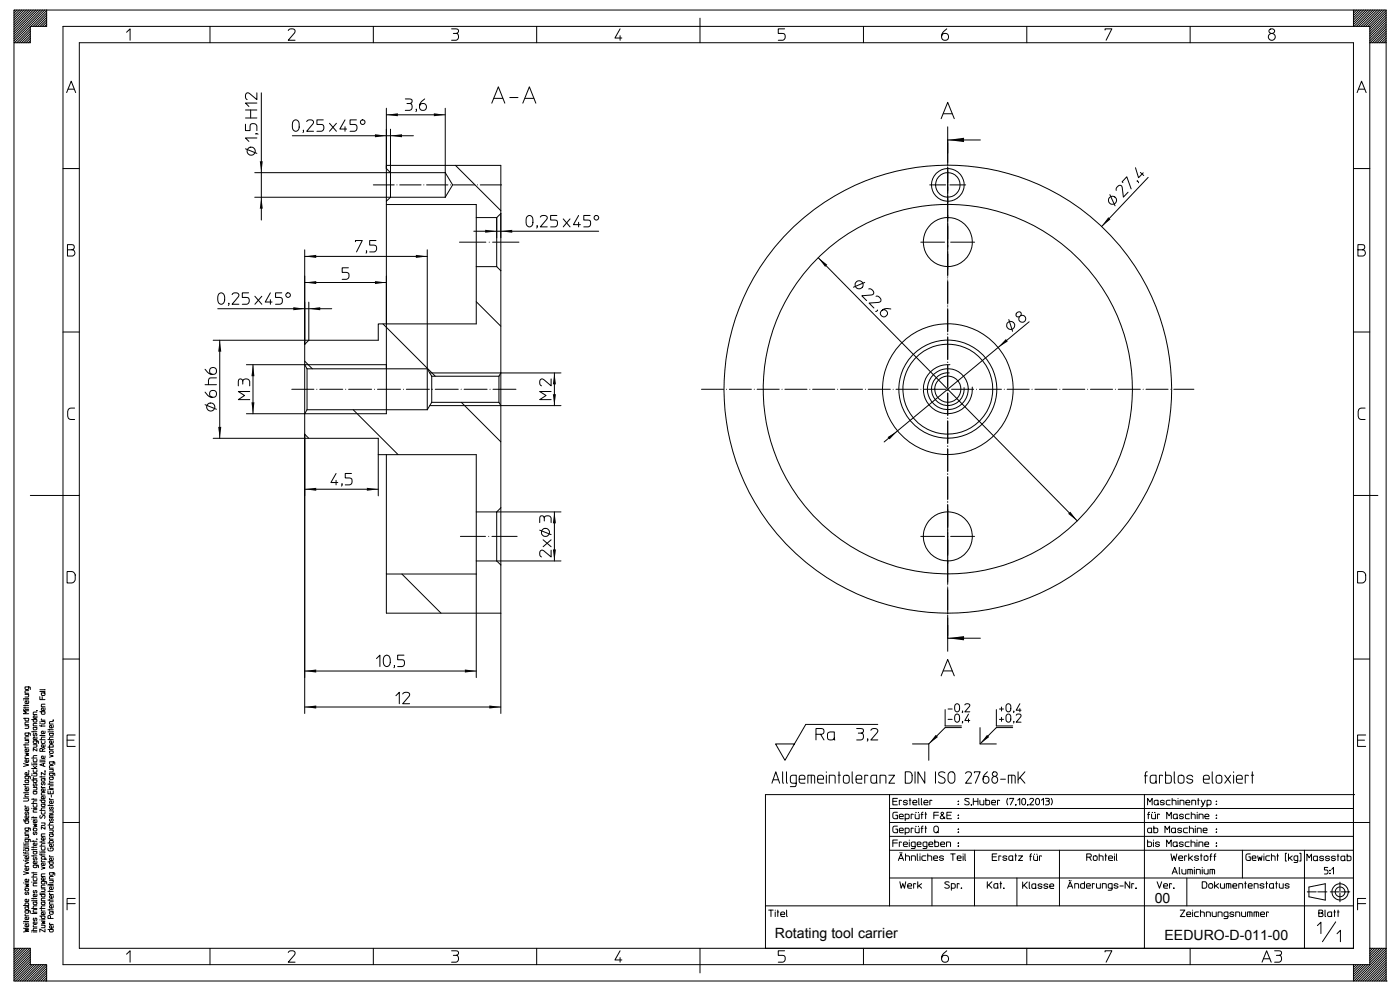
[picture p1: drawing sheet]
<svg xmlns="http://www.w3.org/2000/svg" width="420mm" height="297mm" viewBox="0 0 420 297" stroke-linecap="round" stroke-linejoin="round" font-family="sans-serif">
<defs><g id="words">
<g font-size="4.2">
<text x="346.7" y="271">00</text>
<text x="232.6" y="281.4">Rotating tool carrier</text>
<text x="349.6" y="282">EEDURO-D-011-00</text>
</g>
</g></defs>
<g fill="none" stroke="#000" stroke-width=".3">
<path d="M4.2 12.8v281.5h402.1M4.2 3h9.8v4.9h-4.9v4.9h-4.9zM4.4 3l-.2 .3M5.1 3l-.9 .9M5.8 3l-1.6 1.6M6.5 3l-2.3 2.3M7.2 3l-3 3M7.9 3l-3.7 3.7M8.6 3l-4.4 4.4M9.1 11.5l-1.3 1.3M9.1 10.8l-2 2M9.1 10.1l-2.7 2.7"/>
<path d="M9.1 9.4l-3.4 3.4M9.1 8.8l-4.1 4M9.1 8.1l-4.8 4.7M9.1 12.2l-.6 .6M9.3 3l-5.1 5.1M10 3l-5.8 5.8M10.7 3l-6.5 6.5M11.4 3l-7.2 7.2M12.1 3l-7.9 7.9M12.8 3l-8.6 8.6M13.4 3l-9.2 9.3M14 5.9l-2 2"/>
<path d="M14 5.2l-2.7 2.7M14 7.3l-.6 .6M14 6.6l-1.3 1.3M14 4.5l-3.4 3.4M14 3.2l-4.8 4.7M14 3.9l-4.1 4M14 3h392.3M23.8 12.8h382.5v271.7h-382.5zM38 9.7l1.1-1v3.4M63 7.9v4.9M86.5 9.2a1.11 1.11 0 0 1 1.2-.6 1.11 1.11 0 0 1 .9 .9l-2.1 2.6h2.1M112.1 7.9v4.9"/>
<path d="M135.6 8.7h1.7a.7 .7 0 0 1 .3 .8 .7 .7 0 0 1-.7 .5 1.07 1.07 0 0 1 .8 1.1 1.07 1.07 0 0 1-.8 1h-1.3M136.1 10h.8M161.1 7.9v4.9M186.2 8.7l-1.6 2.7h2.1M186.2 10.7v1.4M210.1 5.4v7.4M235.5 8.7h-1.9v1.3h1.4a1.06 1.06 0 0 1 .7 1.1 1.06 1.06 0 0 1-.7 1h-1.4M259.2 7.9v4.9M284.2 8.7a2.26 2.26 0 0 0-1.2 3.1 1.06 1.06 0 0 0 1.6-.1 1.06 1.06 0 0 0-.5-1.6 1.06 1.06 0 0 0-1.4 .8M308.3 7.9v4.9M331.8 9v-.3h2l-1.7 3.4M357.3 7.9v4.9"/>
<path d="M381.1 8.9a.78 .78 0 0 1 1-.3 .78 .78 0 0 1 .4 .9 .78 .78 0 0 1-.9 .5 .71 .71 0 0 1-.5-1.1zM381.6 10a1.05 1.05 0 0 0-.7 1.6 1.05 1.05 0 0 0 1.8 0 1.05 1.05 0 0 0-.7-1.6M406.3 7.9v-4.9h9.8v291.3M406.6 3l-.3 .3M407.2 3l-.9 .9M408 3l-1.7 1.6M408.6 3l-2.3 2.3M409.3 3l-3 3M410 3l-3.7 3.7M410.7 3l-4.4 4.4M411.2 12.8v271.7h4.9M411.2 12.8v-4.9h-392.3v281.5h392.3v-4.9"/>
<path d="M411.2 12.8h4.9M411.4 3l-4.9 4.9M412.1 3l-4.9 4.9M412.8 3l-4.9 4.9M413.5 3l-4.9 4.9M414.2 3l-4.9 4.9M414.9 3l-4.9 4.9M415.6 3l-4.9 4.9M416.1 6.6l-4.9 4.9M416.1 5.2l-4.9 4.9M416.1 3.8l-4.9 4.9M416.1 12.1l-.6 .7"/>
<path d="M416.1 11.5l-1.3 1.3M416.1 10.1l-2.7 2.7M416.1 8.7l-4.1 4.1M416.1 7.3l-4.9 4.9M416.1 5.9l-4.9 4.9M416.1 4.5l-4.9 4.9M416.1 3.2l-4.9 4.9M416.1 9.4l-3.4 3.4M416.1 8l-4.8 4.8M416.1 10.8l-2 2M20 27.8l1.4-3.4 1.3 3.4M20.4 26.8h1.9"/>
<path d="M73.7 37.3v1.9h1.4v-1.3a1.06 1.06 0 0 1 1-.8 1.06 1.06 0 0 1 1 .8v1.3M73.7 35.4h3.4M73.7 33h3.4M75.2 33v2.4M77.1 30.9h-3.4l1 1M77.1 27.8v2.1l-2.2-1.9a.98 .98 0 0 0-1.3 .4 .98 .98 0 0 0 .3 1.3l.3 .2M78.5 27.8v38.2M88 36.4a1.02 1.02 0 0 1 1.3-.3 1.02 1.02 0 0 1 .5 1.2 1.52 1.52 0 0 1-.9 2.1l-.7-.3a2.71 2.71 0 0 1-.2-2.7zM91.1 39.1l-.2 .6M92.1 36.5a1.1 1.1 0 0 1 1.1-.6 1.1 1.1 0 0 1 .9 .9l-2 2.6h2M97 36h-1.9v1.3h1.3a1.06 1.06 0 0 1 .8 1.1 1.06 1.06 0 0 1-.8 1h-1.3M98.9 37l2.1 2.4"/>
<path d="M101 37l-2.1 2.4M103.6 36l-1.6 2.7h2.1M103.6 38v1.4M107 36h-1.9v1.3h1.3a1.06 1.06 0 0 1 .8 1.1 1.06 1.06 0 0 1-.8 1h-1.3M116 32.5v27.9l1.2-1.2v-20.5M116 34.4h17.7M121.7 29.7h1.2l.7 .2v.8l-.6 .4a1.08 1.08 0 0 1 .7 1 1.08 1.08 0 0 1-.8 1h-1.2M122.2 31.1h.8M125 32.9l-.2 .6M127.5 29.7a2.26 2.26 0 0 0-1.3 3.2 1.06 1.06 0 0 0 1.7-.2 1.06 1.06 0 0 0-.5-1.6 1.06 1.06 0 0 0-1.5 .8M133.7 32.5v26.7M147.6 31l2-5 2 5"/>
<path d="M148.2 29.5h2.8M153 29.3h2.5M157 31l1.9-5 2 5M157.6 29.5h2.7M282.5 35.6l2-4.9 2 4.9M283.2 34.1h2.7M284.5 38v7.9M407.4 27.8l1.4-3.4 1.3 3.4M407.8 26.8h1.9M18.9 50.6h4.9M73.7 44.6l3.4 1.4M76.5 59.2h57.2"/>
<path d="M76.5 51.8h57.2l2.2 3.7-2.2 3.7M76.9 40.1l.6 .2M77.1 41.4h-3.4l1 1M87.8 40.7h36.3M117.2 51.8l-1.2-1.2v-1h34.4v102.7M136.7 49.6l13.7 13.6M284.5 42h9.8M333.2 58.4l1.6 3.4M335.1 57.1a1.12 1.12 0 0 1 .4-1.2 1.12 1.12 0 0 1 1.3 0l.5 3.2 1.4-1.4M337.1 54.8l-.2-.2 1.4-1.6 1.3 3.7M340.9 50.3l.9 3 1.4-1.5M341.5 54.3l.3 .5"/>
<path d="M342.4 51.7l1 .9M344.7 53.2l-14 14.8M406.3 50.6h4.9M20.2 74.9h1.4a.95 .95 0 0 1 .9 .9 .95 .95 0 0 1-.7 1h-1.6v-3.4l1.8 .1a.82 .82 0 0 1 .3 .8 .82 .82 0 0 1-.7 .6M91.5 74.9v139.1M91.5 76.9h36.8M106.7 72.5v-.3h2.1l-1.8 3.4M110.1 75.3l-.2 .6M112.9 72.2h-1.9v1.3h1.3a1.06 1.06 0 0 1 .8 1.1 1.06 1.06 0 0 1-.8 1h-1.3M116 61.4h27v35.8h-29.4v4.9h-49.6M116 60.4v63.7h-42M128.3 74.9v48"/>
<path d="M142.2 69.4h37.5M143 65.3h6.1M143 80h6.1M149.1 65.3v14.7M149.1 80l1.3 1.2M150.4 64.1l-1.3 1.2M158.2 65.1a1.01 1.01 0 0 1 1.2-.4 1.01 1.01 0 0 1 .6 1.2 1.8 1.8 0 0 1-.7 2.1l-.4 .1-.5-.3a2.75 2.75 0 0 1-.2-2.7zM161.3 67.8l-.2 .6M162.2 65.1a1.14 1.14 0 0 1 1.2-.5 1.14 1.14 0 0 1 .9 .9l-2.1 2.6h2.1M167.2 64.6h-1.9v1.4h1.3a1.06 1.06 0 0 1 .8 1 1.06 1.06 0 0 1-.8 1.1h-1.3M169.1 65.7l2 2.4M171.1 65.7l-2 2.4"/>
<path d="M173.7 64.6l-1.5 2.8h2M173.7 66.7v1.4M177.2 64.6h-1.9v1.4h1.3a1.07 1.07 0 0 1 .7 1 1.07 1.07 0 0 1-.7 1.1h-1.3M245.6 77.3l77.8 79M407.7 74.9h1.3a.95 .95 0 0 1 .9 .9 .95 .95 0 0 1-.7 1h-1.5v-3.4l1.7 .1a.82 .82 0 0 1 .3 .8 .82 .82 0 0 1-.7 .6M18.9 99.6h4.9M65.4 92.6h34.2M65.6 88.3a1.03 1.03 0 0 1 1.3-.4 1.03 1.03 0 0 1 .6 1.2 1.57 1.57 0 0 1-1 2.2h-.2a1.98 1.98 0 0 1-.7-3zM68.7 91l-.2 .6M69.7 88.4a1.1 1.1 0 0 1 1.1-.6 1.1 1.1 0 0 1 .9 .9l-2 2.6h2M74.6 87.9h-1.9v1.3h1.3a1.06 1.06 0 0 1 .8 1.1 1.06 1.06 0 0 1-.8 1h-1.3M76.5 88.9l2.1 2.4"/>
<path d="M78.6 88.9l-2.1 2.4M81.2 87.9l-1.6 2.7h2.1M81.2 89.9v1.4M84.6 87.9h-1.9v1.3h1.3a1.06 1.06 0 0 1 .8 1.1 1.06 1.06 0 0 1-.8 1h-1.3M91.5 84.8h24.5M92.7 90.6v11.5l-1.2 1.2M104.6 80.3h-1.9v1.4h1.3a1.08 1.08 0 0 1 .8 1.1 1.08 1.08 0 0 1-.8 1h-1.3M115 97.2l15.7 15.7M143 90.5l7.4 7.4M259.6 84.7l-3.4 1.5M260.8 86.7a1.1 1.1 0 0 1 1.2 .4 1.1 1.1 0 0 1 0 1.3l-3.3 .3 1.5 1.5M263 88.9a1.11 1.11 0 0 1 1.2 .4 1.11 1.11 0 0 1 0 1.3l-3.3 .3 1.5 1.5"/>
<path d="M263.5 93.1l-.6 .3M267.4 92.7a2.27 2.27 0 0 0-3.1 1.3 1.05 1.05 0 0 0 1.2 1.1 1.05 1.05 0 0 0 .8-1.4 1.05 1.05 0 0 0-1.5-.6M302.9 95.9l1.1 3.5M305.2 93.9a.78 .78 0 0 1 1.4 0 .78 .78 0 0 1-.7 1.2 .67 .67 0 0 1-.9-.4 .67 .67 0 0 1 .2-.8zM306.4 94.7a1.06 1.06 0 0 1 1.5 .9 1.06 1.06 0 0 1-1.4 1.1 1.06 1.06 0 0 1-.4-1.8M309 96.5l-43.6 36.1M406.3 99.6h4.9M61.6 115.4h3.4M61.6 117.6a2.24 2.24 0 0 0 3.1 1.3 1.05 1.05 0 0 0-.1-1.6 1.05 1.05 0 0 0-1.5 .4 1.05 1.05 0 0 0 .7 1.5M61.6 110.8a2.26 2.26 0 0 0 3.1 1.3 1.05 1.05 0 0 0-.1-1.7 1.05 1.05 0 0 0-1.5 .4 1.05 1.05 0 0 0 .7 1.5M65 113.4h-1.7a.72 .72 0 0 0-.7 .7v1.3M66 102.1v29.4"/>
<path d="M71.5 115.8l.1-1.8a.68 .68 0 0 1 .8-.3 .68 .68 0 0 1 .5 .7 1.09 1.09 0 0 1 1.1-.8 1.09 1.09 0 0 1 1 .9v1.3M72.9 114.4v.8M74 109.4h42M75 117.5h-3.5l1.9 1.2-1.9 1.2h3.5M76 109.4v14.7M91.5 108.4l2.3 2.2M91.5 109.4l.7 1.2M92.2 110.6v12.3M92.2 110.6h36.1l1.3 2.3M129 111.9h39.4M129.6 112.9v7.8M129.6 112.9h20.2"/>
<path d="M149.8 112.9v7.8M150.4 111.9l-.6 1M165.5 113.7v2.1l-2.6-2.1a1.12 1.12 0 0 0-.9 .9 1.12 1.12 0 0 0 .6 1.2M165.5 117.5h-3.5l1.9 1.2-1.9 1.2h3.5M166.4 111.9v9.8M285 111.9a4.9 4.9 0 0 0-5.3 4.7 4.9 4.9 0 0 0 5 5.1 4.9 4.9 0 0 0 4.7-5.4M285.2 109.4a7.4 7.4 0 0 0-8 7.1 7.4 7.4 0 0 0 7.6 7.6 7.4 7.4 0 0 0 7.1-8M22.4 122.4h-1.1l-.6 .3a2.42 2.42 0 0 0-.4 2.1l.2 .6 .4 .4 1.5 .1M61.6 121.4l3.4 1.4M64 131.5h28.7M91.5 130.3l1.2 1.2h20.9v17.2M92.2 122.9l-.7 1.2"/>
<path d="M92.2 122.9h36.1M106 122.9l13.5 13.5M113.6 136.4h29.4v66.9M116 136.4v47.6h34.4M129 121.7h39.4M129.6 120.7h20.2M129.6 120.7l-1.3 2.2M138.5 120.7l11.9 11.9M149.8 120.7l.6 1M409.8 122.4h-1.1l-.6 .3a2.42 2.42 0 0 0-.4 2.1l.2 .6 .4 .4 1.5 .1M9.1 148.6h14.7M91.5 146.8h22.1"/>
<path d="M100.9 142l-1.6 2.8h2.1M100.9 144.1v1.4M102.7 145.2l-.2 .6M105.5 142h-1.9v1.4h1.3a1.08 1.08 0 0 1 .8 1 1.08 1.08 0 0 1-.8 1.1h-1.3M143 153.6h6.1v14.7l1.3 1.2M150.4 152.3v61.7M150.4 152.3l-1.3 1.3h19.3M162 156.8v-1.3l.3-.7h.8l.3 .6a1.08 1.08 0 0 1 1.1-.7 1.08 1.08 0 0 1 1 .8v1.3M162 159l3.5 1.4M163.4 155.4v.9M166.4 153.6v14.7M406.3 148.6h7.4"/>
<path d="M20.1 171.5h1.4l.8 .4a2.43 2.43 0 0 1 .2 2.3l-.6 .6-1.8 .1zM116 172.2h27M120.6 172.2l11.8 11.8M143 168.3h25.4M163.1 161.9l2.4 2.1M165.5 165v2.1l-2.3-1.9a.71 .71 0 0 0-.8-.1 .71 .71 0 0 0-.4 .7 1.02 1.02 0 0 0 .6 1.3M165.5 161.9l-2.4 2.1M407.6 171.5h1.3l.8 .4a2.43 2.43 0 0 1 .2 2.3l-.6 .6-1.7 .1zM18.9 197.7h4.9M113 197.6l1.1-1.1v3.5M115.4 197a1.02 1.02 0 0 1 1.2-.3 1.02 1.02 0 0 1 .6 1.2 1.48 1.48 0 0 1-1.2 2.1 1.92 1.92 0 0 1-.6-3zM118.4 199.7l-.1 .6"/>
<path d="M121.3 196.5h-1.9v1.4h1.3a1.07 1.07 0 0 1 .7 1 1.07 1.07 0 0 1-.7 1.1h-1.3M284.5 191.5h9.8M284.5 187.6v7.8M406.3 197.7h4.9M7.1 215.5h1.5l-.1 .7h-.8l-.2-.7M7.1 212.9h.1M7.1 212.4h1.5M7.1 211.7h1.5M7.1 210h.1M7.5 217.7h1.1l-.1 .8h-1M7.5 208.3h1.1l-.1 .8h-1M7.5 211.5v.3"/>
<path d="M7.5 212.2v.3M7.5 212.9h1.1M7.5 210h1.1M8.6 219.9l-.1 .7h-.9l-.1-.7h1.3l.3 .2v.5M8.6 216.6h-.9l-.2 .2v.6h1.1M8.6 213.2h-1.5l.8 .5-.8 .4h1.5M8.6 210.3l-.1 .7-.7 .1a.39 .39 0 0 1-.3-.4 .39 .39 0 0 1 .3-.4h.3v.8M8.6 207.2h-.9l-.2 .2v.6h1.1M8.6 206.1l-.1 .7-.9-.1-.1-.6h1.3l.3 .1v.6M8.6 209.5l-1.5 .1M9.5 215.9h1.6l-.1 .6h-.9l-.1-.6M9.5 219.5h1.6"/>
<path d="M10 219.3v.4M11.1 213.2h.1M11.1 217l-1.1 .2v.5h1.1M11.1 214.8l-.1 .6-.7 .1a.39 .39 0 0 1-.3-.5 .39 .39 0 0 1 .5-.2v.7M11.1 213.6l-1.1 .2v.6h1.1M11.1 218.1l-1.1 .1v.6h1v-.5l-.2-.1M12 217.6l.2 .2h1.3M12 213.5h1.5l-.1 .7-.8 .1-.2-.8M12 209v.9h1.5M12 216.6h.1M12 217h.1M12.4 216.4h1.1l-.1 .7-1 .1"/>
<path d="M12.5 215.7l-.1 .4h1.1M12.5 217.6v.4M12.7 209v.9M13.5 219.3l-.1 .7-.7 .1a.37 .37 0 0 1-.3-.4 .37 .37 0 0 1 .3-.4h.3v.8M13.5 212.4l-.1 .7-.7 .1a.39 .39 0 0 1-.3-.4 .39 .39 0 0 1 .3-.4h.3v.8M13.5 211.3h-.9l-.2 .2v.5h1.1M13.5 207.8l-1.1 .1 .1 .7h.9l.1-.4-.3-.3M13.5 207.3l-1.5 .1M13.5 206.8l-1.5 .1M14.4 218.9h1.6M14.9 218.7v.4M16 216.1h.1"/>
<path d="M16 219.4l-1.6 .1M16 217.6l-.1 .7h-.7a.37 .37 0 0 1-.4-.3 .37 .37 0 0 1 .4-.4h.2v.7M16 216.5l-1.1 .2v.5h1.1M16 219.9l-1.1 .1 .1 .7h.8l.2-.4-.3-.3M91.5 201.3h51.5M91.5 212.1h58.9M118.9 208.7l1-1v3.4M120.9 208.2a1.14 1.14 0 0 1 1.2-.5 1.14 1.14 0 0 1 .9 .8l-2.1 2.6h2.1M257.2 218.6h1.2l.8 .2v.8l-.6 .3a1.08 1.08 0 0 1 .6 1.1 1.08 1.08 0 0 1-.8 1h-1.2M257.7 219.9h.9M261.4 219.1a1.12 1.12 0 0 1 1.2-.6 1.12 1.12 0 0 1 .9 .9l-2.1 2.6h2.1M263.5 217.3h-21.6l-6.2 10.8-2.9-4.9h5.7"/>
<path d="M282.5 202.8l2-4.9 2 4.9M283.2 201.3h2.7M283.7 212.9v4.9h4.9M284.6 215.8h1.3M284.6 212.7h1.3M286.8 214.5a.74 .74 0 0 1 .9-.2 .74 .74 0 0 1 .4 .8v.6a.76 .76 0 0 1-.8 1 .76 .76 0 0 1-.7-1zM286.8 211.4a.73 .73 0 0 1 .9-.2 .73 .73 0 0 1 .4 .8v.6a.76 .76 0 0 1-.8 1 .76 .76 0 0 1-.7-1zM288.6 218.3h-4.9l-4.9 4.9M289 216.5l-.1 .4M289 213.4l-.1 .4M289.7 211.5a.81 .81 0 0 1 .8-.4 .81 .81 0 0 1 .6 .6l-1.4 1.9h1.4M290.8 214.2l-1.1 2h1.4"/>
<path d="M290.8 215.7v1M294.2 218.3v4.9h4.9M299.1 212.9v4.9h4.9M300 215.8h1.3M300 212.7h1.3M300.7 212.1v1.2M300.7 215.2v1.2M302.3 214.4a.72 .72 0 0 1 .9-.1 .72 .72 0 0 1 .3 .8v.6a.74 .74 0 0 1-.8 1 .74 .74 0 0 1-.7-1v-.9zM302.3 211.3a.73 .73 0 0 1 .8 0 .73 .73 0 0 1 .4 .7v.6a.74 .74 0 0 1-.8 1 .74 .74 0 0 1-.7-1v-1zM304 218.3h-4.9l-4.9 4.9M304.4 216.5l-.1 .4M304.4 213.4l-.1 .4"/>
<path d="M305.1 214.6a.72 .72 0 0 1 .9-.4 .72 .72 0 0 1 .4 .9l-1.3 1.6h1.4M306.2 211.1l-1.1 2h1.4M306.2 212.6v1M7.1 239.4h1a.44 .44 0 0 1 .5 .5 .44 .44 0 0 1-.5 .4h-1M7.1 229.1l1.5 .4-1.5 .5M7.1 237.8h1.5M7.1 223.5h1.5M7.5 225.9l1.1 .2-.8 .2 .8 .3-1.1 .2M7.5 222.2h1.1l-.1 .6-1 .1M7.5 223.3v.3M7.5 237.6v.3M7.6 235.7l-.1 .4h1.1"/>
<path d="M7.6 227.1l-.1 .5h1.1M7.6 224l-.1 .4h1.1M8.5 231.3l.3 .1M8.6 238.3l-1.1 .2v.6h1.1M8.6 236.5l-.1 .7-.7 .1a.37 .37 0 0 1-.3-.4 .37 .37 0 0 1 .3-.4h.3v.8M8.6 232.9l-.1 .7h-.9l-.1-.7h1.3l.3 .1v.7M8.6 231.8l-.1 .6-.7 .1a.39 .39 0 0 1-.3-.4 .39 .39 0 0 1 .3-.3h.3v.7M8.6 227.9l-.1 .7-.7 .1a.37 .37 0 0 1-.3-.4 .37 .37 0 0 1 .3-.4h.3v.8M8.6 224.8l-.1 .7h-.7a.37 .37 0 0 1-.3-.4 .37 .37 0 0 1 .3-.3h.3v.7M8.6 221l-1.1 .2v.6h1.1M8.6 235.2l-1.5 .2M8.6 234l-1.1 .1v.6l1 .1 .1-.4-.2-.3"/>
<path d="M9.5 234h1.6l-.1 .6-.9 .1-.1-.7M9.5 230.6h1.6M9.5 239.8h1.6M9.5 228.9h.1M9.5 227.4h1.6M9.6 232.2h.1M9.6 232.7h.1M10 229.8l.7 .8M10 236.2h1.1l-.1 .7-1 .1M10 232.1h1.1l-.1 .6-1 .1M10 230.9l.1 .8 .9-.1 .1-.7M10 227.8l.1 .7h.9l.1-.7"/>
<path d="M10 223.4h1.1l-.1 .7-1 .1M10 239.6v.3M10 228.9h1.1M10.1 233.2l-.1 .4h1.1M10.2 235.1a.36 .36 0 0 0-.2 .5 .36 .36 0 0 0 .4 .2l.2-.6a.36 .36 0 0 1 .5 .2 .36 .36 0 0 1-.3 .5M10.2 220a.36 .36 0 0 0-.2 .5 .36 .36 0 0 0 .4 .2l.2-.6a.36 .36 0 0 1 .5 .2 .36 .36 0 0 1-.3 .5M11.1 224.6v.7l-1.1-.7v.7M11.1 229.3l-1.6 .1M11.1 226.7h-1l-.1 .7M11.1 222.3l-.2 .7-.8-.1-.1-.6h1.2l.3 .1v.6M11.1 221.1l-.1 .7-.7 .1a.4 .4 0 0 1-.3-.5 .4 .4 0 0 1 .5-.3v.8M11.1 229.8l-.6 .5"/>
<path d="M11.1 237.4h-1.1l.1 .7 .9-.1v-.4l-.2-.2M12 233.1h1.5M12 221.9h1.5M12 220.6h1.5M12.4 222.3l.1 .6 .2 .1 .7-.1 .1-.6M12.4 220.5v.3M12.4 232.8v.4M12.5 235.9l-.1 .4h1.1M12.7 234.8a.34 .34 0 0 0-.3 .4 .34 .34 0 0 0 .5 .2l.2-.6a.37 .37 0 0 1 .4 .2 .37 .37 0 0 1-.2 .5M12.7 225.4h.8M13.1 229.1v.7M13.5 231.4h.1"/>
<path d="M13.5 231.3h.1M13.5 224.6l-.8 .3a.4 .4 0 0 0-.3-.3 .4 .4 0 0 0-.4 .2v.6h.7v-.5M13.5 238.9l-.1 .7-.7 .1a.37 .37 0 0 1-.3-.4 .37 .37 0 0 1 .3-.4h.3v.8M13.5 237.8l-1.1 .2v.5h1.1M13.5 236.7l-.1 .6-.7 .1a.37 .37 0 0 1-.3-.4 .37 .37 0 0 1 .3-.3h.3v.7M13.5 228.9l-1.5 .5 1.5 .6M13.5 226.8l-.1 .7-.7 .1a.37 .37 0 0 1-.3-.4 .37 .37 0 0 1 .3-.4h.3v.8M13.5 223.4l-.1 .7-.7 .1a.37 .37 0 0 1-.3-.4 .37 .37 0 0 1 .3-.4h.3v.8M13.5 221.1l-1 .1-.1 .7M13.5 233.6h-1.1l.1 .6 .9 .1 .1-.5-.3-.2M13.5 231.7v.8l-1.1-.8v.8M13.5 228.4l-1.5 .1"/>
<path d="M13.5 227.9l-1.5 .1M14.4 224.1h1.6l-.1-.6h-.9l-.1 .6M14.4 237.3v.8h1.6v-.8M14.4 236.9h.1M14.4 235.2h1.6M14.4 221.9h1.6M14.9 230.8h1.1l-.2 .7-.9 .1M14.9 226.4l1.1 .4-1.1 .4M14.9 235.1v.3M14.9 236.9h1.1M14.9 225.4l.8-.1a.37 .37 0 0 1 .3 .4 .37 .37 0 0 1-.3 .3h-.7zM15 239.5l-.1 .4h1.1"/>
<path d="M15 234.3l-.1 .4h1.1M15 224.5l-.1 .4h1.1M15.1 237.4v.7M15.4 238.5v.6M16 235.7l-1.1 .2v.6h1.1M16 232l-.2 .7h-.8l-.1-.3v-.4h1.4l.1 .7M16 229.7h-.9l-.2 .2v.5h1.1M16 228.5l-.2 .8h-.8l-.1-.3v-.5h1.2l.3 .1v.7M16 222.3l-.1 .6-.7 .1a.37 .37 0 0 1-.4-.4 .37 .37 0 0 1 .4-.3h.2v.7M16 221.1h-1l-.1 .8M16 233.1h-1.1l.1 .7 .9-.1v-.4l-.2-.2M20.1 222.1h2.1"/>
<path d="M22.6 220.5h-2.5v3.4h2.5M231.7 235l1.2-3.5 1.2 3.5M232.1 233.9h1.6M234.9 231.5v2.9l.1 .5 .2 .1M236.1 231.5v2.9l.1 .5 .2 .1M239 235l-1.5-.2a1.91 1.91 0 0 1-.2-1.9l.6-.3h1.1v2.7l-.2 .6-1.5 .1M239.9 233.8h1.8a.93 .93 0 0 0-.5-1.2 .93 .93 0 0 0-1.2 .3l-.1 1.4 .2 .5 1.6 .2M242.5 235v-2.4h1.9l.2 .4v2M243.6 232.6v2.4M245 220.3v1.7M245.5 233.8h1.7a.92 .92 0 0 0-.6-1.2 .92 .92 0 0 0-1.1 .6l.2 1.6 1.5 .2M246.3 220.3h-1.3v-1.7h1.6a.88 .88 0 0 1 .8 1 .88 .88 0 0 1-1.1 .7l1.1 1.7"/>
<path d="M248.1 231.5v.2M248.1 232.6v2.4M249 235v-2.4h1.3l.3 .2 .1 2.2M250.5 221.4a1.15 1.15 0 0 1-2.1 0l.2-1.5 .6-.3h1.3v2.3l.1 .1M251.6 232.6h.7M251.9 231.5v3.5M253.4 232.7l.5-.1 .8 .1 .3 1.6a.91 .91 0 0 1-.9 .7 .91 .91 0 0 1-.9-.7zM255.8 231.5v2.9l.1 .5 .2 .1M257 233.8h1.7a.93 .93 0 0 0-.4-1.2 .93 .93 0 0 0-1.2 .3l-.1 1.4 .2 .5 1.5 .2M260.5 221.7l-.2 .6M260.6 232.7l-1-.1v2.4M263.2 234.4a.91 .91 0 0 1-.9 .6 .91 .91 0 0 1-.9-.6l.2-1.6 .5-.2h1.1v2.3l.1 .1"/>
<path d="M264.2 235v-2.4h1.3l.4 .2 .1 2.2M266.8 232.6h1.8l-1.8 2.4h1.8M267.1 238.4v16.7M269.4 239.5h-1.4v2h1.4M271.8 231.5l1.5 .1 .5 .6v1.7l-.5 1-1.5 .1zM273.2 239.5v2M273.9 223.2h4.9M274.7 231.5v3.5M275.8 239.5v1.7l.2 .3M276.6 239.5v1.7l.2 .3M277.6 231.5v3.5l-2-3.5v3.5M278.8 223.2v4.9"/>
<path d="M280.8 231.5v3.5M283.7 231.9a.99 .99 0 0 0-1.2-.4 .99 .99 0 0 0-.6 1.1l1.4 .7a.97 .97 0 0 1 .2 1.4 .97 .97 0 0 1-1.3 .2l-.5-.4M285 231.8a.98 .98 0 0 1 1.1-.2 .98 .98 0 0 1 .6 1v1.3a1.02 1.02 0 0 1-1.1 1.1 1.02 1.02 0 0 1-1-1.1v-1.3zM289.9 232a.88 .88 0 0 1 1.1-.4 .88 .88 0 0 1 .5 1.1l-1.6 2.3h1.7M290.9 239.7a.7 .7 0 0 0-.7-.2 .7 .7 0 0 0-.5 .6l1 .4a.53 .53 0 0 1 .2 .8 .53 .53 0 0 1-.7 .2l-.6-.3M292.2 239.5v2M292.5 231.9v-.4h1.8l-1.5 3.5M293.6 239.5v2M295.9 239.5v2l1.2-.2v-1l-1.2-.2M296.4 231.5a2.23 2.23 0 0 0-.8 3.4 .99 .99 0 0 0 1.3-1 .99 .99 0 0 0-1.6-.7l-.2 .6M298.5 232.9a.98 .98 0 0 0-.7 1.4 .98 .98 0 0 0 1.6 .2 1.08 1.08 0 0 0-.6-1.6M300.4 233.8h1.4"/>
<path d="M302.5 239.5l-.2 .8 .2 1.2M302.7 235v-2.4h1.9l.2 .4v2M303.1 239.7v-.2h1.2l-.9 2M303.7 232.6v2.4M305.6 231.5v3.5M306.2 233.2l-.6 .7M306.9 239.8a.57 .57 0 0 1 .7-.2 .57 .57 0 0 1 .3 .6v.5a.6 .6 0 0 1-.6 .8 .6 .6 0 0 1-.6-.8zM307.7 231.5l-1.5 1.7 1.5 1.8M309.1 239.8a.57 .57 0 0 1 .7-.3 .57 .57 0 0 1 .4 .7l-1.1 1.3h1.2M311 239.8a.57 .57 0 0 1 .7-.2 .57 .57 0 0 1 .4 .6v.5a.6 .6 0 0 1-.6 .8 .6 .6 0 0 1-.6-.8zM313.8 239.5l1.2 .2v.4l-.4 .2a.6 .6 0 0 1 .5 .6 .6 .6 0 0 1-.5 .6h-.8M315.6 239.5l.3 .8-.3 1.2"/>
<path d="M343.6 238.4v46.1M343.6 232.7h.8M344.4 231.5l-.3 .1-.2 .5v2.9M347.1 234.4a.94 .94 0 0 1-.9 .6 .94 .94 0 0 1-.9-.6l.1-1.6 .6-.2h1.1l.1 2.4M349 232.7l-.9-.1v2.4M349.9 231.5v3.5l1.4-.1 .3-.6v-1.4l-.6-.3h-1.1M351.9 239.5v2M352.5 231.5v2.9l.1 .5 .2 .1M353.7 239.5v.1M353.9 232.7l.5-.1 .8 .1a1.91 1.91 0 0 1 .2 1.9 .96 .96 0 0 1-1 .4 .96 .96 0 0 1-.7-.7zM358.1 233.1a.86 .86 0 0 0-1.1-.6 .86 .86 0 0 0-.6 1l1.5 .4a.79 .79 0 0 1-.3 1.1 .79 .79 0 0 1-1.1-.3l-.2-.3M359.7 239.5v2"/>
<path d="M361.3 233.8h1.7a.92 .92 0 0 0-.6-1.2 .92 .92 0 0 0-1.1 .6l.2 1.6 1.5 .2M363.9 231.5v2.9l.1 .5 .2 .1M365.3 232.7l.4-.1 .9 .1 .2 1.6a.88 .88 0 0 1-.8 .7 .88 .88 0 0 1-.9-.7zM367.7 232.6l1.8 2.4M369.5 232.6l-1.8 2.4M370.3 231.5v.2M370.3 232.6v2.4M371.2 233.8h1.8a.92 .92 0 0 0-.6-1.2 .92 .92 0 0 0-1.2 .6v1.1l.2 .5 1.6 .2M374.8 232.7l-1-.1v2.4M375.6 232.6h.8M376 231.5v3.5M406.3 238.4h-176.5v46.1h161.8"/>
<path d="M407.6 222.1h2M410 220.5h-2.4v3.4h2.4M7.1 246.3h1.5l-.1 .6-.8 .1-.2-.7M7.1 255.7l.2 .2h1.3M7.1 258.1h.1M7.1 253.5h1.5M7.1 252.9h.1M7.1 245.9h.1M7.1 255.1h.1M7.1 254.7h.1M7.5 258.4l1.1 .4-1.1 .4M7.5 250.7h1.1l-.1 .7h-1"/>
<path d="M7.5 253.3v.3M7.5 258.1h1.1M7.5 252.9h1.1M7.5 245.9h1.1M7.6 259.6l-.1 .4h1.1M7.6 241.7l-.1 .4h1.1M7.6 255.7v.4M7.8 243.6a.36 .36 0 0 0-.3 .5 .36 .36 0 0 0 .5 .2l.1-.6a.36 .36 0 0 1 .6 .2 .36 .36 0 0 1-.3 .5M8.6 256.9l-.1 .7-.7 .1a.37 .37 0 0 1-.3-.4 .37 .37 0 0 1 .3-.4h.3v.8M8.6 251.8l-.1 .7-1-.1v-.6h1.3l.3 .1v.6M8.6 249.5l-1.1 .2v.6h1.1M8.6 248.4l-.1 .7-1-.1v-.6h1.3l.3 .1v.6"/>
<path d="M8.6 244.7l-.1 .7-.7 .1a.39 .39 0 0 1-.3-.4 .39 .39 0 0 1 .3-.4h.3v.8M8.6 242.5l-.1 .6-.7 .2a.39 .39 0 0 1-.3-.4 .39 .39 0 0 1 .3-.4h.3v.8M8.6 256.4l-1.5 .2M8.6 254l-1.5 .1M8.6 254.5h-1.1v.6l1 .1 .1-.4-.2-.3M9.5 256.8h1.6M9.5 254.9h1.6M9.5 254.2h1.6M9.5 252.4h1.6M9.5 245.7h.1M9.5 245.2h1.6M9.5 242.5h.1"/>
<path d="M9.5 241h1.6M10 247.2l1.1 .2-.8 .3 .8 .2-1.1 .2M10 241.4v.6l.3 .2 .7-.1 .1-.7M10 245v.3M10 252.2v.3M10 254v.3M10 254.7v.3M10 256.6v.3M10 245.7h1.1M10 242.5h1.1M10.1 248.6l.7-.1a.39 .39 0 0 1 .3 .4 .39 .39 0 0 1-.3 .4l-.7-.1zM10.2 257.3a.36 .36 0 0 0-.2 .4 .36 .36 0 0 0 .4 .2l.2-.5a.36 .36 0 0 1 .5 .2 .36 .36 0 0 1-.3 .4"/>
<path d="M10.2 249.6a.36 .36 0 0 0-.2 .5 .36 .36 0 0 0 .4 .2l.2-.6a.36 .36 0 0 1 .5 .2 .36 .36 0 0 1-.3 .5M10.9 251.7l.3 .1M11.1 259.6l-.2 .7-.8-.1-.1-.6h1.4l.1 .7M11.1 258.4l-.1 .7-.7 .1a.4 .4 0 0 1-.3-.5 .4 .4 0 0 1 .5-.3v.8M11.1 252.9l-.1 .7h-.7a.39 .39 0 0 1-.3-.5 .39 .39 0 0 1 .5-.2v.7M11.1 246.1l-.1 .6-.7 .2a.39 .39 0 0 1-.3-.5 .39 .39 0 0 1 .5-.3v.8M11.1 242.9l-1.1 .2v.5h1.1M11.1 240.3h-1l-.1 .7M11.1 255.4l-1.1 .1v.6h1v-.5l-.2-.1M12 256.2l.2 .3h1.3M12 240h1.5l-.1 .7h-.9l-.1-.7M12 255.4h.1"/>
<path d="M12 253.8h1.5M12 252.6h1.5M12 243.1h1.5M12.1 244.7h-.1a.38 .38 0 0 0 0 .6 .38 .38 0 0 0 .5 0l.3-.5a.46 .46 0 0 1 .7 0 .46 .46 0 0 1-.2 .7M12.4 254.2l.1 .6 .2 .2 .7-.1 .1-.7M12.4 246.9h1.1l-.1 .7h-1M12.4 243.5l.1 .6 .2 .1h.7l.1-.7M12.4 255.4h1.1M12.4 252.4v.3M12.5 258.1l-.1 .4h1.1M12.5 256.2v.4M13.5 258.9l-.1 .7-.7 .1a.37 .37 0 0 1-.3-.4 .37 .37 0 0 1 .3-.4h.3v.8"/>
<path d="M13.5 257.8l-.1-.8-.9 .1-.1 .7h1.6M13.5 253.1l-1 .1-.1 .6M13.5 251.3l-.1 .7h-.7a.37 .37 0 0 1-.3-.3 .37 .37 0 0 1 .3-.4h.3v.7M13.5 250.2h-1l-.1 .1v.6h1.1M13.5 242.4l-1 .1-.1 .6M13.5 241.2h-1.1l.1 .6 .9 .1 .1-.5-.3-.2M13.5 248v.8l-1.1-.8v.8M13.5 255.7l-1.5 .1M14.4 258.6h1.6l-.1 .6h-.9l-.1-.6M14.4 252.9h1.6l-.1-.6-.9-.2-.1 .8M14.4 254.4v.6l.5 .3 .9-.1 .2-.8h-.9v.3M14.4 247.5h1.6"/>
<path d="M14.4 241.6h1.6M14.9 249h1.1l-.2 .7-.9 .1M14.9 247.9v.5l.3 .3 .6-.1 .2-.7M14.9 243.3h1.1l-.2 .7h-.9M14.9 241.4v.3M14.9 244.8h1.1M14.9 259.8l.8-.1a.37 .37 0 0 1 .3 .4 .37 .37 0 0 1-.3 .3h-.7zM15 256.7l-.1 .3h1.1M15 251.3l-.1 .5h1.1M15.1 245.6a.36 .36 0 0 0-.2 .5 .36 .36 0 0 0 .4 .2l.2-.6a.36 .36 0 0 1 .5 .2 .36 .36 0 0 1-.3 .5M15.1 242.1a.34 .34 0 0 0-.2 .5 .34 .34 0 0 0 .4 .2l.2-.6a.37 .37 0 0 1 .5 .2 .37 .37 0 0 1-.3 .5M16 257.4l-.1 .7-.7 .1a.37 .37 0 0 1-.4-.4 .37 .37 0 0 1 .4-.4h.2v.8"/>
<path d="M16 253.3l-.2 .7h-.6a.37 .37 0 0 1-.4-.4 .37 .37 0 0 1 .4-.3h.2v.7M16 246.7l-1 .1-.1 .7M16 244.4l-1.1 .2v.7h1.1M16 240.3l-.2 .7-.6 .1a.39 .39 0 0 1-.4-.4 .39 .39 0 0 1 .4-.4h.2v.8M16 250.2h-1.1l.1 .7 .9-.1v-.4l-.2-.2M18.9 246.7h4.9M267.1 246.7h144.1M267.1 242.5h139.2M267.1 255.1v16.7M267.1 255.1h139.2M267.1 250.9h139.2M268 240.4h1.2"/>
<path d="M268 252.9h1.4M269.4 243.7h-1l-.4 .5 .2 1.3 1.2 .1v-1h-.5M269.4 247.8l-1 .1-.4 .5 .2 1.2 1.2 .2v-1.1h-.5M269.4 252h-1.4v2M269.7 258.1l.8-1.9 .8 1.9M269.9 257.5h1.1M270 244.9h1.2a.62 .62 0 0 0-.5-.7 .62 .62 0 0 0-.7 .5l.2 .8 1 .1M270 249.1h1.2a.62 .62 0 0 0-.5-.7 .62 .62 0 0 0-.7 .4l.2 .9 1 .1M270.2 255.8h.1M270.7 240.2l-.7-.1v1.4M270.7 252.7l-.7-.1v1.4M270.7 255.9h.1"/>
<path d="M271.2 253.3h1.2a.62 .62 0 0 0-.5-.7 .62 .62 0 0 0-.7 .4l.2 .9 1 .1M271.7 245.6l1.1-.1v-1.2l-1.1-.1v2M271.7 249.8l1.1-.1v-1.2l-1.1-.1v2M271.9 256.2v1.9M271.9 256.8l1.1 .1v1.2M272.4 240.4a.55 .55 0 0 0-.6-.4 .55 .55 0 0 0-.4 .7l.9 .2a.59 .59 0 0 1-.4 .6 .59 .59 0 0 1-.7-.3M273 240.1h.5M273 252v.1M273 252.6v1.4M273.6 258.1v-1.3h1.1l.1 1.3M274.1 240.8h1.1a.6 .6 0 0 0-.4-.7 .6 .6 0 0 0-.7 .4v.8l1.1 .2M274.2 244.3l-.7-.1v1.4"/>
<path d="M274.2 248.5l-.7-.1v1.4M274.7 244.2l.1 1.2 .4 .2h.7v-1.4M274.7 248.4v1l.5 .4h.7v-1.4M274.7 254l-1.1-.2v-1l.2-.2h.9v1.6l-.1 .3h-1M275 243.8h.1M275 247.9h.1M275.3 253.3h1.2a.6 .6 0 0 0-.4-.7 .6 .6 0 0 0-.8 .4l.2 .9 1 .1M275.4 256.2v1.6l.2 .3M275.7 243.8h.1M275.7 247.9h.1M276.2 256.2v.1M276.2 256.8v1.3"/>
<path d="M276.5 244.3h.6M276.5 248.5h.6M277.1 243.7l-.3 .1-.1 1.8M277.1 247.8l-.3 .2-.1 1.8M277.4 240.8h1.2a.62 .62 0 0 0-.5-.7 .62 .62 0 0 0-.7 .4l.1 .8 1.1 .2M277.7 244.2h.5M277.7 248.4h.5M277.9 243.7v1.9M277.9 247.8v2M278 256.8h-1l-.2 .4 .1 .8 1.1 .1M278.3 254l-1.2-.2v-1l.3-.2h.9v1.6l-.2 .3h-1M278.5 256.2v1.9"/>
<path d="M278.5 256.8l1.1 .1 .1 1.2M278.9 253.3h1.1a.6 .6 0 0 0-.4-.7 .6 .6 0 0 0-.7 .4l.1 .9 1 .1M279.8 240.2l-.6-.1v1.4M280.3 257.4h1.2a.62 .62 0 0 0-.5-.6 .62 .62 0 0 0-.7 .4l.2 .8 1 .1M280.4 244.6h1.3M280.5 248.1a.7 .7 0 0 1 .7-.2 .7 .7 0 0 1 .5 .5v.8a.69 .69 0 0 1-.7 .6 .69 .69 0 0 1-.6-.6zM280.6 252v2l1.1-.1 .1-1.1-1.2-.2M281.3 249.4l.4 .4M281.7 243.7h-1.3v1.9M282.4 253.3h1.2a.62 .62 0 0 0-.5-.7 .62 .62 0 0 0-.7 .4l.1 .9 1.1 .1M283.2 257a.59 .59 0 0 0-.6-.3 .59 .59 0 0 0-.5 .6l1 .2a.48 .48 0 0 1-.1 .7 .48 .48 0 0 1-.7-.1l-.3-.3M283.7 245.1l-.7 .5-.6-.1-.1-.4 .9-.9a.36 .36 0 0 0-.1-.4 .36 .36 0 0 0-.5 0 .36 .36 0 0 0 0 .4l1.1 1.4"/>
<path d="M284.2 254v-1.4l1.1 .1 .1 1.3M284.3 244.6h1.1M285.4 256.2h.7v1.9M285.6 243.7h-1.3v1.9h1.3M286.1 256.2h.7M287.4 257.4h1.1a.6 .6 0 0 0-.4-.6 .6 .6 0 0 0-.7 .4l.1 .8 1 .1M287.7 253.7l.1 .2zM287.7 252.9l.1 .1zM287.7 249.6l.1 .1zM287.7 248.7l.1 .1zM287.7 245.4l.1 .1zM287.7 244.5l.1 .2z"/>
<path d="M287.7 241.2l.1 .1zM287.7 240.3l.1 .2zM287.7 253.8h.1M287.7 252.9h.1M287.7 249.6h.1M287.7 248.8h.1M287.7 245.5h.1M287.7 244.6h.1M287.7 241.3h.1M287.7 240.4h.1M289.1 256.2v.1M289.1 256.8v1.3"/>
<path d="M289.7 256.2v1.6l.2 .3M291.6 241.3l.1 .2zM291.6 241.5h.1M292.2 240.4h1.4M292.6 255.1v16.7M294.2 240.1v1.2l.4 .2h.7v-1.4M297.7 240.8h1.2a.6 .6 0 0 0-.5-.7 .6 .6 0 0 0-.7 .4v.8l1.2 .2M297.9 257h1.2M299.3 256.2h-1.4v1.9h1.4M300.1 240.2l-.6-.1v1.4M300.5 256.9l-.6-.1v1.3M302.3 257a.54 .54 0 0 0-.7-.3 .54 .54 0 0 0-.4 .7l1 .2a.59 .59 0 0 1-.5 .6 .59 .59 0 0 1-.6-.4"/>
<path d="M304 257.8l-.4 .3-.6-.1v-1.1l1-.1 .1 1.3M304.7 256.8h.5M304.9 241.3l.1 .2zM304.9 256.2v1.9M305 241.5h.1M305.5 240.1l.6-.6v2M305.8 256.8h1.2l-1.2 1.3h1.2M308.5 241.3l.1 .2zM308.5 241.5h.1M309.1 256.9h.6M309.7 256.2l-.4 .3v1.6M310.3 256.8v1l.5 .3h.7v-1.3"/>
<path d="M310.6 256.3h.1M311.3 256.3h.1M312.7 240.1l.6-.6v2M312.7 256.9l-.6-.1v1.3M314.1 240.3h.5M318.1 255.1v16.7M326.2 257.2v.9M327 257.2h-.8v-1h1a.5 .5 0 0 1 .4 .5 .5 .5 0 0 1-.6 .5l.6 .9M328.3 256.9a.7 .7 0 0 1 1.1 .3v.6a.62 .62 0 0 1-.6 .4 .62 .62 0 0 1-.6-.4zM330 256.8l1.1 .1 .1 1.2M330 256.2v1.9M331.8 256.8h.4"/>
<path d="M331.9 256.2v1.9M332.8 257.4h1.2a.62 .62 0 0 0-.5-.6 .62 .62 0 0 0-.7 .4l.2 .8 1 .1M334.6 256.2v.1M334.6 256.8v1.3M335.2 256.2l.2 1.9M344.5 241.5v-2l.7 1.1 .7-1.1v2M344.5 252v2l1.1-.1 .1-1.1-1.2-.2M344.5 244.3h.6M345.1 243.7l-.3 .1-.1 1.8M345.7 244.2l.1 1.2 .3 .2h.8v-1.4M345.7 249.5l-.4 .3-.7-.2v-1l1.1-.2 .1 1.4M346 243.8h.1"/>
<path d="M346.3 252v.1M346.3 252.6v1.4M346.4 247.8v2l1-.1 .1-1.1-1.1-.2M346.7 243.8h.1M347.7 241.1l-.5 .4-.6-.2v-1.1l1.1-.1 .1 1.4M348.1 252.9a.55 .55 0 0 0-.7-.4 .55 .55 0 0 0-.4 .7l1 .2a.59 .59 0 0 1-.4 .6 .59 .59 0 0 1-.7-.3M348.1 244.3l-.6-.1v1.4M349.5 240.4a.53 .53 0 0 0-.6-.4 .53 .53 0 0 0-.4 .7l1 .2a.59 .59 0 0 1-.5 .6 .59 .59 0 0 1-.6-.3M349.7 249.8v-2l.7 1.1 .7-1.1v2M350.2 254v-2l.7 1.1 .7-1.1v2M350.3 245.6v-1.9l.7 1 .6-1v1.9M351.3 240.1h-.7l-.5 .4 .1 .8 1.1 .2"/>
<path d="M351.5 256.2l.4 1.9 .5-1.3 .5 1.3 .4-1.9M351.9 240.1l1.1 .2 .1 1.2M352.9 249.5l-.5 .3-.6-.2v-1l1.1-.2 .1 1.4M353.4 253.6l-.5 .4-.6-.2v-1.1l1.1-.1v1.4M353.4 245.3l-.4 .3-.7-.1v-1.1l1.1-.2 .1 1.4M353.7 240.1v1.4M353.9 257.4h1.2a.62 .62 0 0 0-.5-.6 .62 .62 0 0 0-.7 .4l.1 .8 1.1 .1M354.3 241.5v-1.4l1.1 .1v1.3M354.8 248.7a.55 .55 0 0 0-.7-.3 .55 .55 0 0 0-.4 .6l1 .3a.59 .59 0 0 1-.5 .5 .59 .59 0 0 1-.6-.3M355.2 252.9a.53 .53 0 0 0-.6-.4 .53 .53 0 0 0-.4 .7l1 .2a.59 .59 0 0 1-.5 .6 .59 .59 0 0 1-.7-.3M355.3 244.6a.59 .59 0 0 0-.7-.4 .59 .59 0 0 0-.4 .6l1 .3a.58 .58 0 0 1-.4 .6 .58 .58 0 0 1-.7-.4M356 240.8h1.2a.6 .6 0 0 0-.4-.7 .6 .6 0 0 0-.8 .4l.1 .8 1.1 .2"/>
<path d="M356.3 256.9l-.7-.1v1.3M356.5 248.4l-.9 .1-.3 .3 .2 .9 1 .1M356.9 256.2v1.9M357 252.6h-.9l-.3 .4 .2 .9 1 .1M357 244.2l-.9 .1-.2 .4 .1 .8 1 .1M357.1 248.4l1.1 .2 .1 1.2M357.1 247.8v2M357.2 257.4l.8 .7M357.6 252v2M357.6 252.6l1.1 .2 .1 1.2M357.6 244.2l1.2 .3v1.1M357.6 243.7v1.9"/>
<path d="M357.8 241.5v-1.4l1.1 .1 .1 1.3M358 256.8l-1.1 .8M358.8 247.8v.1M358.8 248.4v1.4M359.3 252v.1M359.3 252.6v1.4M359.4 243.7v.1M359.4 244.2v1.4M359.4 249.8v-1.4l1.2 .2v1.2M359.6 240.1h.4M359.8 257a.54 .54 0 0 0-.7-.3 .54 .54 0 0 0-.3 .7l1 .2a.59 .59 0 0 1-.5 .6 .59 .59 0 0 1-.7-.4M359.9 254v-1.4l1.2 .1v1.3"/>
<path d="M360 245.6v-1.4l1 .1 .2 1.3M360.4 256.8h.5M360.6 240.1l.6 1.4 .6-1.4M360.6 256.2v1.9M361.2 249.1h1.2a.6 .6 0 0 0-.5-.7 .6 .6 0 0 0-.7 .4l.2 .9 1 .1M361.2 241.5l-.6 .6M361.5 256.9a.69 .69 0 0 1 1.2 .3v.6a.62 .62 0 0 1-.6 .4 .62 .62 0 0 1-.6-.4zM361.7 253.3h1.2a.6 .6 0 0 0-.5-.7 .6 .6 0 0 0-.7 .4l.1 .9 1.1 .1M361.7 244.9h1.2a.62 .62 0 0 0-.4-.7 .62 .62 0 0 0-.8 .5l.2 .8 1 .1M362.4 241.5l1.1-.2-.1-1.1-1-.1v2M363.3 256.9h.5M363.8 256.2l-.4 .3v1.6"/>
<path d="M364.4 256.9h.6M365 256.2l-.3 .1-.1 1.8M365.1 253.7l.2 .2zM365.1 252.9l.2 .1zM365.1 249.6l.2 .1zM365.1 248.7l.2 .1zM365.1 245.4l.2 .1zM365.1 244.5l.2 .2zM365.1 241.2l.2 .1zM365.1 240.3l.2 .2zM365.2 253.8h.1M365.2 252.9h.1"/>
<path d="M365.2 249.6h.1M365.2 248.8h.1M365.2 245.5h.1M365.2 244.6h.1M365.2 241.3h.1M365.2 240.4h.1M373 255.1v8.3M375.4 256.2h-1l-.3 .6 .1 1.2 1.2 .1v-1.1h-.5M375.9 257.4h1.1a.58 .58 0 0 0-.4-.6 .58 .58 0 0 0-.7 .4l.2 .8 .9 .1M377.6 256.8l.3 1.3 .3-.9 .4 .9 .3-1.3M379.4 256.2v.1M379.4 256.8v1.3"/>
<path d="M381.1 256.8h-.8l-.3 .4 .2 .8 .9 .1M381.7 256.8l1.1 .1v1.2M381.7 256.2v1.9M383.4 256.8h.4M383.5 256.2v1.9M386.3 256h-.4v2.3h.4M386.8 256.2v1.9M387.1 257.4l.8 .7M387.9 256.8l-1.1 .8M389.6 258.1l-1.1-.2v-.7l.2-.4h.9v1.5l-.3 .4h-.8M390.2 256h.4v2.3h-.4M391.6 255.1v29.4"/>
<path d="M392.4 258.2v-2l.6 1.1 .7-1.1v2M395.5 257.9l-.5 .3-.6-.1v-1.1l1.1-.2 .1 1.4M397.4 257.1a.55 .55 0 0 0-.7-.3 .55 .55 0 0 0-.4 .6l1 .2a.59 .59 0 0 1-.5 .6 .59 .59 0 0 1-.6-.3M399.1 257.1a.55 .55 0 0 0-.7-.3 .55 .55 0 0 0-.3 .6l1 .2a.59 .59 0 0 1-.5 .6 .59 .59 0 0 1-.7-.3M400.9 257.1a.55 .55 0 0 0-.7-.3 .55 .55 0 0 0-.4 .6l1 .2a.48 .48 0 0 1-.2 .7 .48 .48 0 0 1-.7-.2l-.2-.2M401.5 256.8h.5M401.7 256.2v2M403.7 257.9l-.4 .3-.6-.1v-1.1l1-.2 .1 1.4M404.4 256.2v2l1-.1 .2-1.1-1.2-.2M7.1 271.7h1.5l-.1-.7-.8-.1-.2 .8M7.1 278.5l1.5 .2-1.1 .3 1.1 .3-1.5 .3M7.1 261.5l1.5 .4-1.5 .5"/>
<path d="M7.1 276.9h.1M7.1 276.5h1.5M7.1 264.9h.1M7.5 265.2l1.1 .2-.8 .3 .8 .2-1.1 .2M7.5 276.9h1.1M7.5 276.3v.3M7.5 264.9h1.1M7.5 266.6l.8-.1a.37 .37 0 0 1 .3 .4 .37 .37 0 0 1-.3 .3h-.7zM7.6 274.3l-.1 .5h1.1M7.8 267.6a.36 .36 0 0 0-.3 .5 .36 .36 0 0 0 .5 .2l.1-.6a.33 .33 0 0 1 .5 .1 .33 .33 0 0 1 0 .4l-.2 .2M8.6 277.3l-.1 .7-.7 .1a.37 .37 0 0 1-.3-.4 .37 .37 0 0 1 .3-.4h.3v.8M8.6 275.1l-.1 .8h-.7a.37 .37 0 0 1-.3-.4 .37 .37 0 0 1 .3-.4h.3v.8"/>
<path d="M8.6 273.2l-.1 .7h-.9l-.1-.7h1.3l.3 .1v.7M8.6 269.8l-.1 .7h-.7a.37 .37 0 0 1-.3-.3 .37 .37 0 0 1 .3-.4h.3v.7M8.6 263.8l-.1 .7h-.7a.37 .37 0 0 1-.3-.4 .37 .37 0 0 1 .3-.3h.3v.7M8.6 260.4l-.1 .7h-.7a.37 .37 0 0 1-.3-.4 .37 .37 0 0 1 .3-.3h.3v.7M8.6 272l-1.1 .1v.6l1 .1 .1-.4-.2-.3M9.5 272.5h1.6M9.5 279.6h.1M9.5 279.2h1.6M9.5 274.1h1.6M9.5 269.6h1.6M9.5 264.6h.1M9.5 263.1h1.6"/>
<path d="M9.5 261.8h1.6M10 263.5v.6l.3 .1 .7-.1 .1-.6M10 279.6h1.1M10 261.7v.3M10 269.4v.3M10 264.6h1.1M10.1 277.7l-.1 .4h1.1M10.2 275.4a.34 .34 0 0 0-.2 .5 .34 .34 0 0 0 .4 .2l.3-.6a.36 .36 0 0 1 .4 .2 .36 .36 0 0 1-.3 .5M10.2 267.1a.34 .34 0 0 0-.2 .5 .34 .34 0 0 0 .4 .2l.3-.6a.36 .36 0 0 1 .4 .2 .36 .36 0 0 1-.3 .5M11.1 278.5h-1l-.1 .7M11.1 276.6l-.1 .6-.7 .1a.39 .39 0 0 1-.3-.5 .39 .39 0 0 1 .5-.2v.7M11.1 272.9h-.9l-.2 .2v.6h1.1"/>
<path d="M11.1 271.8h-1l-.1 .7M11.1 270.1l-1.6 .1M11.1 268.3l-.1 .6-.7 .1a.39 .39 0 0 1-.3-.5 .39 .39 0 0 1 .5-.2v.7M11.1 265h-.9l-.2 .2v.6h1.1M11.1 262.4h-1l-.1 .7M11.1 270.6h-1.1l.1 .7 .9-.1v-.4l-.2-.2M12 274.8h1.5v.6l-.9 .1-.2-.7M12 268.3h1.5v.6l-.9 .1-.2-.7M12 276h.1M12 272.5h1.5M12.4 277.6h1.1l-.1 .7h-1M12.4 276.3l1.1 .2-.8 .3 .8 .2-1.1 .2"/>
<path d="M12.4 266.7h1.1l-.1 .7-1 .1M12.4 260l1.1 .4-1.1 .4M12.4 276h1.1M12.5 272.9l-.1 .4h1.1M13.5 273.7l-.1 .7h-.7a.37 .37 0 0 1-.3-.3 .37 .37 0 0 1 .3-.4h.3v.7M13.5 271.8l-1 .1-.1 .6M13.5 269.5l-1.1 .1v.6h1.1M13.5 265.6h-.9l-.2 .2v.5h1.1M13.5 264.4l-.1 .8-.9-.1-.1-.7h1.3l.3 .2v.6M13.5 263.3l-.1 .7-.7 .1a.39 .39 0 0 1-.3-.4 .39 .39 0 0 1 .3-.4h.3v.8M13.5 262.2h-.9l-.2 .2v.5h1.1M13.5 270.6h-1.1l.1 .7h.9l.1-.4-.3-.3"/>
<path d="M13.5 278.7v.9l-1.5-.9v.9M13.5 267.8l-1.5 .1M14.4 278.8h1.6l-.1 .6-.9 .2-.1-.8M14.4 273h1.6M14.4 270h1.6M14.4 267.4h1.6M14.4 265.7h.1M14.9 264.1h1.1l-.2 .7h-.9M14.9 267.2v.3M14.9 269.8v.3M14.9 272.8v.3M14.9 265.7h1.1"/>
<path d="M15 276.9l-.1 .4h1.1M15 267.9l-.1 .4h1.1M15.2 275.5v-.6a.41 .41 0 0 0-.4-.3 .41 .41 0 0 0-.4 .3v.6h1.6M16 277.7l-.1 .6-.7 .2a.37 .37 0 0 1-.4-.4 .37 .37 0 0 1 .4-.4h.2v.8M16 271.7l-.1 .6-.7 .1a.37 .37 0 0 1-.4-.4 .37 .37 0 0 1 .4-.3h.2v.7M16 270.5l-1.1 .2v.6h1.1M16 268.7l-.2 .7-.6 .1a.39 .39 0 0 1-.4-.4 .39 .39 0 0 1 .4-.4h.2v.8M16 266.1l-.2 .7-.6 .1a.39 .39 0 0 1-.4-.4 .39 .39 0 0 1 .4-.4h.2v.8M16 265.2l-1.6 .1M16 262.9h-.9l-.2 .3v.5h1.1M16 261.8l-.2 .8h-.8l-.1-.3v-.5h1.2l.3 .1v.7M16 273.5h-1.1l.1 .7 .9-.1v-.4l-.2-.2"/>
<path d="M20.1 271.1h2.5M22.6 269.5h-2.5v3.5M229.8 271.8h176.5v12.7h-14.7M230.8 273h.7v2M231.5 273h.6M232.7 273v.1M232.7 273.6v1.4M233.3 273.6h.5M233.5 273v2M234.4 274.3h1.2a.62 .62 0 0 0-.5-.7 .62 .62 0 0 0-.7 .4l.1 .9 1.1 .1M236.1 273v1.7l.3 .3M267.1 263.4h139.2"/>
<path d="M270.2 264.5l.3 2 .5-1.4 .5 1.4 .4-2M272.5 265.8h1.2a.6 .6 0 0 0-.4-.7 .6 .6 0 0 0-.8 .4l.2 .9 1 .1M274.9 265.2l-.6-.1v1.4M275.5 264.5v2M275.9 265.7l.8 .8M276.7 265.1l-1.2 .9M279.8 263.4v8.4M284.9 264.7a.67 .67 0 0 0-.7-.2 .67 .67 0 0 0-.5 .6l1 .5a.47 .47 0 0 1 .3 .5 .47 .47 0 0 1-.5 .4l-.9-.3M285.6 266.5l1.1-.2-.1-1.1-1-.1v2M288 265.2l-.6-.1v1.4M288.6 266.4l.1 .1zM288.6 266.5h.1"/>
<path d="M296.4 264.5v2M296.8 265.5l-.4 .4M297.8 264.5l-1 1 1 1M299.5 266.1l-.4 .4-.7-.2v-1l1.1-.2 .1 1.4M300.2 265.1h.5M300.4 264.5v2M301.3 266.4l.1 .1zM301.3 266.5h.1M305.3 263.4v8.4M307 264.6v1.9M307.4 265.6l-.4 .4M308.4 264.6l-1 1 1 .9"/>
<path d="M309 264.6v1.7l.2 .2M310.9 266.2l-.4 .3-.6-.1v-1.1l1-.1 .1 1.3M312.8 265.5a.53 .53 0 0 0-.6-.4 .53 .53 0 0 0-.4 .7l1 .2a.59 .59 0 0 1-.5 .6 .59 .59 0 0 1-.7-.3M314.6 265.5a.53 .53 0 0 0-.7-.4 .53 .53 0 0 0-.4 .7l1 .2a.59 .59 0 0 1-.4 .6 .59 .59 0 0 1-.7-.3M315.2 265.9h1.1a.6 .6 0 0 0-.4-.7 .6 .6 0 0 0-.7 .4v.8l1.1 .1M320.5 266.5l.8-2 .8 2M320.7 265.9h1.1M321 264.2h.1M321.5 264.2h.1M322.7 266.5v-1.4l1.1 .1v1.3M325.6 264.5v2l-1.2-.2v-1l1.2-.2M326.2 265.8h1.1a.6 .6 0 0 0-.4-.7 .6 .6 0 0 0-.7 .4v.8l1.1 .2"/>
<path d="M328.6 265.2l-.7-.1v1.4M329.2 265.1v1.2l.4 .2h.7v-1.4M330.9 266.5v-1.4l1.2 .1v1.3M333.9 266.5l-1.2-.2 .1-1.1 1.1-.1v1.6l-.3 .4h-.9M335.6 265.4a.53 .53 0 0 0-.6-.4 .53 .53 0 0 0-.4 .7l1 .2a.59 .59 0 0 1-.5 .6 .59 .59 0 0 1-.6-.3M336.2 265.8h1M339.2 264.5v2l-1.4-2v2M340.4 265.2l-.6-.1v1.4M341 266.4l.1 .1zM341 266.5h.1M347.4 264.5l.7 2 .7-2M349.4 265.8h1.1a.6 .6 0 0 0-.4-.7 .6 .6 0 0 0-.7 .4v.8l1.1 .2"/>
<path d="M351.8 265.2l-.7-.1v1.4M351.9 262.2l.8-2 .7 2M352.1 261.6h1.1M352.3 266.4l.2 .1zM352.4 266.5h.1M354 260.2v1.7l.3 .3M354.3 273h1.4l-1.4 2h1.4M354.8 260.8v1l.5 .4h.7v-1.4M356.3 274.3h1.2a.62 .62 0 0 0-.5-.7 .62 .62 0 0 0-.7 .4l.1 .9 1.1 .1M356.3 263.4v8.4M356.6 262.2v-1.4l1.3 .2 .1 1.2M357.3 260.8v1.4"/>
<path d="M358 273v.1M358 273.6v1.4M358.6 260.2v.1M358.6 260.8v1.4M359.2 262.2v-1.4l1.1 .2v1.2M359.8 273.6l-1 .1-.2 .3 .2 .9 1 .1M360.4 273v2M360.4 273.6l1.1 .2 .1 1.2M360.9 260.2v.1M360.9 260.8v1.4M360.9 264.5l1 .1 .3 .3 .1 1-.4 .5-1 .1zM361.5 260.8v1l.4 .4h.8v-1.4"/>
<path d="M362.2 275v-1.4h.8l.4 .2v1.2M363 265.2h.9l.2 .9a.65 .65 0 0 1-.6 .4 .65 .65 0 0 1-.6-.4zM363.3 262.2v-1.4l1.3 .2v1.2M363.9 273.6l.1 1.2 .4 .2h.7v-1.4M364 260.8v1.4M364.6 264.5v2M365 265.7l.8 .8M365.7 275v-1.4h.9l.3 .2v1.2M365.8 265.1l-1.2 .9M366.4 265.1l.1 1.2 .4 .2h.7v-1.4M368.2 266.5v-1.4l1.3 .1v1.3M368.7 275l-1.1-.1v-1.2l1.1-.1v1.6l-.2 .3-1 .1"/>
<path d="M368.9 265.1v1.4M370.1 265.8h1.2a.6 .6 0 0 0-.4-.7 .6 .6 0 0 0-.8 .4l.1 .8 1.1 .2M370.4 273.9a.59 .59 0 0 0-.6-.3 .59 .59 0 0 0-.5 .6l1 .2a.4 .4 0 0 1-.1 .5 .4 .4 0 0 1-.5 .1l-.5-.3M371 275v-1.4l1 .1 .2 1.3M371.9 266.5v-1.4l1.1 .1 .1 1.3M372.7 273.6l.1 1.2 .4 .2h.7v-1.4M373.7 265.1h.5M373.9 264.5v2M374.5 275v-1.4l1.3 .2 .1 1.2M374.8 265.8h1.1a.6 .6 0 0 0-.4-.7 .6 .6 0 0 0-.7 .4v.8l1.1 .2M375.2 273.6v1.4M376.5 275v-1.4l1.3 .2 .1 1.2"/>
<path d="M376.5 266.5v-1.4l1.1 .1 .1 1.3M377.2 273.6v1.4M378.5 274.3h1.1a.6 .6 0 0 0-.4-.7 .6 .6 0 0 0-.7 .4l.1 .9 1 .1M379.4 265.4a.53 .53 0 0 0-.6-.4 .53 .53 0 0 0-.4 .7l1 .2a.59 .59 0 0 1-.5 .6 .59 .59 0 0 1-.6-.3M380 265.1h.5M380.2 264.5v2M380.9 273.7l-.7-.1v1.4M382.3 266.1l-.2 .3-.9-.1v-1.1l1.1-.1 .1 1.4M383 265.1h.5M383.2 264.5v2M384.1 265.1v1.2l.4 .2h.7v-1.4M387 265.4a.53 .53 0 0 0-.7-.4 .53 .53 0 0 0-.3 .7l1 .2a.59 .59 0 0 1-.5 .6 .59 .59 0 0 1-.7-.3"/>
<path d="M393 266.1l4.9-1v4.9l-4.9-1zM395.5 277.7l1.1-1v3.4M395.9 273.9h.8a.54 .54 0 0 1 .5 .5 .54 .54 0 0 1-.4 .6h-.9v-2l1.2 .2v.4l-.4 .3M397.8 273v1.7l.2 .3M398.6 260.2h-1v.8h.7a.65 .65 0 0 1 .4 .6 .65 .65 0 0 1-.4 .6h-.7M399.2 262l.1 .1zM399.2 261.1l.1 .1zM399.3 262h.1M399.3 261.1h.1M399.8 274.7l-.5 .3-.6-.2v-1l1.1-.2v1.4M399.8 260.8l.5-.6v2M400.4 273.6h.5"/>
<path d="M400.6 273v2M401 276.6l-4 5.9M401.5 273.6h.5M401.7 273v2M407.6 271.1h2.4M410 269.5h-2.4v3.5M4.2 284.5h4.9v4.9h4.9v4.9M4.8 284.5l-.6 .6M5.5 284.5l-1.3 1.3M6.2 284.5l-2 2M6.9 284.5l-2.7 2.7M7.5 284.5l-3.3 3.3"/>
<path d="M8.3 284.5l-4.1 4.1M9 284.5l-4.8 4.8M9.1 289.2l-4.9 4.9M9.1 288.5l-4.9 4.9M9.1 287.8l-4.9 4.9M9.1 287.1l-4.9 4.9M9.1 286.4l-4.9 4.9M9.1 285.7l-4.9 4.9M9.1 285l-4.9 4.9M9.6 289.4l-4.9 4.9M10.3 289.4l-4.9 4.9M11 289.4l-4.9 4.9"/>
<path d="M11.7 289.4l-4.9 4.9M12.3 289.4l-4.9 4.9M13.1 289.4l-5 4.9M13.8 289.4l-4.9 4.9M14 290.5l-3.8 3.8M14 294l-.3 .3M14 292.6l-1.7 1.7M14 291.2l-3.1 3.1M14 289.8l-4.5 4.5M14 293.3l-1 1M14 291.9l-2.4 2.4M38 286.3l1.1-1.1v3.5"/>
<path d="M63 284.5v4.9M86.5 285.7a1.11 1.11 0 0 1 1.2-.5 1.11 1.11 0 0 1 .9 .9l-2.1 2.6h2.1M112.1 284.5v4.9M135.6 285.2l1.7 .1a.7 .7 0 0 1 .3 .8 .7 .7 0 0 1-.7 .5 1.07 1.07 0 0 1 .8 1.1 1.07 1.07 0 0 1-.8 1h-1.3M136.1 286.6h.8M161.1 284.5v4.9M186.2 285.2l-1.6 2.8h2.1M186.2 287.3v1.4M210.1 284.5v7.4M235.5 285.2h-1.9v1.4h1.4a1.06 1.06 0 0 1 .7 1 1.06 1.06 0 0 1-.7 1.1h-1.4M259.2 284.5v4.9M284.2 285.2a2.26 2.26 0 0 0-1.2 3.2 1.06 1.06 0 0 0 1.6-.1 1.06 1.06 0 0 0-.5-1.6 1.06 1.06 0 0 0-1.4 .8"/>
<path d="M308.3 284.5v4.9M331.8 285.6v-.4h2l-1.7 3.5M357.3 284.5v4.9M378.9 288.7l1.4-3.5 1.3 3.5M379.3 287.6h1.9M382.7 285.2l1.7 .1a.7 .7 0 0 1 .3 .8 .7 .7 0 0 1-.7 .5 1.07 1.07 0 0 1 .8 1.1 1.07 1.07 0 0 1-.8 1h-1.3M383.2 286.6h.8M401.4 280.1l1-1v3.4M406.3 289.4v4.9h9.8M406.5 289.4l-.2 .1M407.2 289.4l-.9 .8M407.8 289.4l-1.5 1.6"/>
<path d="M408.6 289.4l-2.3 2.2M409.3 289.4l-3 2.9M409.9 289.4l-3.6 3.6M410.6 289.4l-4.3 4.3M411.4 284.5l-.2 .1M412.1 284.5l-.9 .8M412.7 284.5l-1.5 1.5M413.5 284.5l-2.3 2.2M414.2 284.5l-3 2.9M414.8 284.5l-3.6 3.6M415.5 284.5l-4.3 4.3M416.1 292.9l-1.3 1.4"/>
<path d="M416.1 291.5l-2.8 2.8M416.1 294.3h.1M416.1 293.6l-.7 .7M416.1 292.2l-2 2.1M416.1 290.8l-3.4 3.5M416.1 289.4l-4.8 4.9M416.1 288.1l-6.2 6.2M416.1 286.7l-7.6 7.6M416.1 285.3l-9 9M416.1 284.6l-9.7 9.7M416.1 286l-8.3 8.3M416.1 288.8l-5.5 5.5"/>
<path d="M416.1 287.4l-6.9 6.9M416.1 290.1l-4.1 4.2"/>
<circle cx="108.9" cy="36.7" r=".7"/>
<circle cx="75.4" cy="45.4" r="1.22"/>
<circle cx="284.5" cy="55.5" r="4.9"/>
<circle cx="284.6" cy="55.5" r="3.7"/>
<circle cx="179.1" cy="65.3" r=".69"/>
<circle cx="284.5" cy="72.6" r="7.4"/>
<circle cx="334" cy="60.1" r="1.21"/>
<circle cx="86.5" cy="88.5" r=".69"/>
<circle cx="257.9" cy="85.4" r="1.22"/>
<circle cx="303.4" cy="97.6" r="1.2"/>
<circle cx="284.6" cy="116.7" r="6.1"/>
<circle cx="284.6" cy="116.8" r="67.2"/>
<circle cx="284.6" cy="116.8" r="55.4"/>
<circle cx="284.6" cy="116.7" r="14.7"/>
<circle cx="284.6" cy="116.7" r="3.9"/>
<circle cx="284.6" cy="116.7" r="13.5"/>
<circle cx="284.6" cy="116.7" r="19.6"/>
<circle cx="63.3" cy="122.1" r="1.22"/>
<circle cx="163.8" cy="159.7" r="1.22"/>
<circle cx="284.6" cy="160.9" r="7.4"/>
<circle cx="298.7" cy="232.2" r=".72"/>
<circle cx="402.3" cy="267.6" r="1.48"/>
<circle cx="402.3" cy="267.6" r="2.46"/>
</g>
<path d="M398.4 267.6h-5.9M399.3 267.6h5.9M402.3 270.5v-5.9" fill="none" stroke="#000" stroke-width=".3" stroke-dasharray="2.6 .3 0 .3"/>
<circle cx="406.3" cy="238.4" r=".18" fill="#000"/>
<path d="M284.5 42v149.5" fill="none" stroke="#000" stroke-width=".3" stroke-dasharray="6.7 .8 0 .8"/>
<path d="M284.5 42.9v147.8M210.6 116.8h147.8" fill="none" stroke="#000" stroke-width=".3" stroke-dasharray="6.6 .8 0 .8"/>
<path d="M279.1 55.5h10.8M284.5 60.9v-10.8" fill="none" stroke="#000" stroke-width=".3" stroke-dasharray="4.8 .6 0 .6"/>
<path d="M292.6 72.7h-16.2M284.5 80.7v-16.1M284.5 152.8v16.2M292.6 160.9h-16.2" fill="none" stroke="#000" stroke-width=".3" stroke-dasharray="7.2 .9 0 .9"/>
<path d="M155.3 160.9h-17.1" fill="none" stroke="#000" stroke-width=".3" stroke-dasharray="7.6 .9 0 .9"/>
<path d="M150.6 55.5h-38.5" fill="none" stroke="#000" stroke-width=".3" stroke-dasharray="6.4 .8 0 .8"/>
<path d="M137.9 72.7h17.9" fill="none" stroke="#000" stroke-width=".3" stroke-dasharray="7.9 1 0 1"/>
<path d="M154.9 116.8h-67.3" fill="none" stroke="#000" stroke-width=".3" stroke-dasharray="6.9 .9 0 .9"/>
<g fill="#000">
<path d="M116 34.4l3.5-.4v.9z" fill-rule="evenodd"/>
<path d="M130.2 34l3.5 .4-3.5 .5z" fill-rule="evenodd"/>
<path d="M78 48.4h.9l-.4 3.4z" fill-rule="evenodd"/>
<path d="M78.5 59.2l.4 3.4h-.9z" fill-rule="evenodd"/>
<path d="M112.6 40.3l3.4 .4-3.4 .5z" fill-rule="evenodd"/>
<path d="M117.2 40.7l3.5-.4v.9z" fill-rule="evenodd"/>
<path d="M284.5 42l4.9-.7v1.3z" fill-rule="evenodd"/>
<path d="M91.5 76.9l3.4-.4v.9z" fill-rule="evenodd"/>
<path d="M124.8 76.5l3.5 .4-3.5 .5z" fill-rule="evenodd"/>
<path d="M145.7 68.9l3.4 .5-3.4 .4z" fill-rule="evenodd"/>
<path d="M150.4 69.4l3.4-.5v.9z" fill-rule="evenodd"/>
<path d="M245.6 77.3l2.8 2.1-.7 .7z" fill-rule="evenodd"/>
<path d="M332.7 65.2l.7 .6-2.7 2.2z" fill-rule="evenodd"/>
<path d="M91.5 84.8l3.4-.5v.9z" fill-rule="evenodd"/>
<path d="M88.1 92.2l3.4 .4-3.4 .5z" fill-rule="evenodd"/>
<path d="M92.7 92.6l3.4-.4v.9z" fill-rule="evenodd"/>
<path d="M112.6 84.3l3.4 .5-3.4 .4z" fill-rule="evenodd"/>
<path d="M66 102.1l.4 3.4h-.9z" fill-rule="evenodd"/>
<path d="M76 109.4l.4 3.5h-.9z" fill-rule="evenodd"/>
<path d="M166.4 111.9l.5 3.4h-.9z" fill-rule="evenodd"/>
<path d="M302 101.7l.5 .7-2.9 1.9z" fill-rule="evenodd"/>
<path d="M65.5 128.1h.9l-.4 3.4z" fill-rule="evenodd"/>
<path d="M75.5 120.7h.9l-.4 3.4z" fill-rule="evenodd"/>
<path d="M166 118.3h.9l-.5 3.4z" fill-rule="evenodd"/>
<path d="M266.5 131.1l2.9-1.8-2.3 2.5z" fill-rule="evenodd"/>
<path d="M91.5 146.8l3.4-.5v.9z" fill-rule="evenodd"/>
<path d="M110.1 146.3l3.5 .5-3.5 .4z" fill-rule="evenodd"/>
<path d="M166.4 153.6l.5 3.4h-.9z" fill-rule="evenodd"/>
<path d="M321.3 153.5l2.1 2.8-2.7-2.2z" fill-rule="evenodd"/>
<path d="M166 164.8h.9l-.5 3.5z" fill-rule="evenodd"/>
<path d="M284.5 191.5l4.9-.7v1.3z" fill-rule="evenodd"/>
<path d="M91.5 201.3l3.4-.4v.9z" fill-rule="evenodd"/>
<path d="M91.5 212.1l3.4-.5v1z" fill-rule="evenodd"/>
<path d="M139.6 200.9l3.4 .4-3.4 .5z" fill-rule="evenodd"/>
<path d="M146.9 211.6l3.5 .5-3.5 .5z" fill-rule="evenodd"/>
<path d="M280.9 220.5l.7 .6-2.8 2.1z" fill-rule="evenodd"/>
<path d="M296.3 220.5l.7 .6-2.8 2.1z" fill-rule="evenodd"/>
</g>
<use href="#words"/>
</svg>
